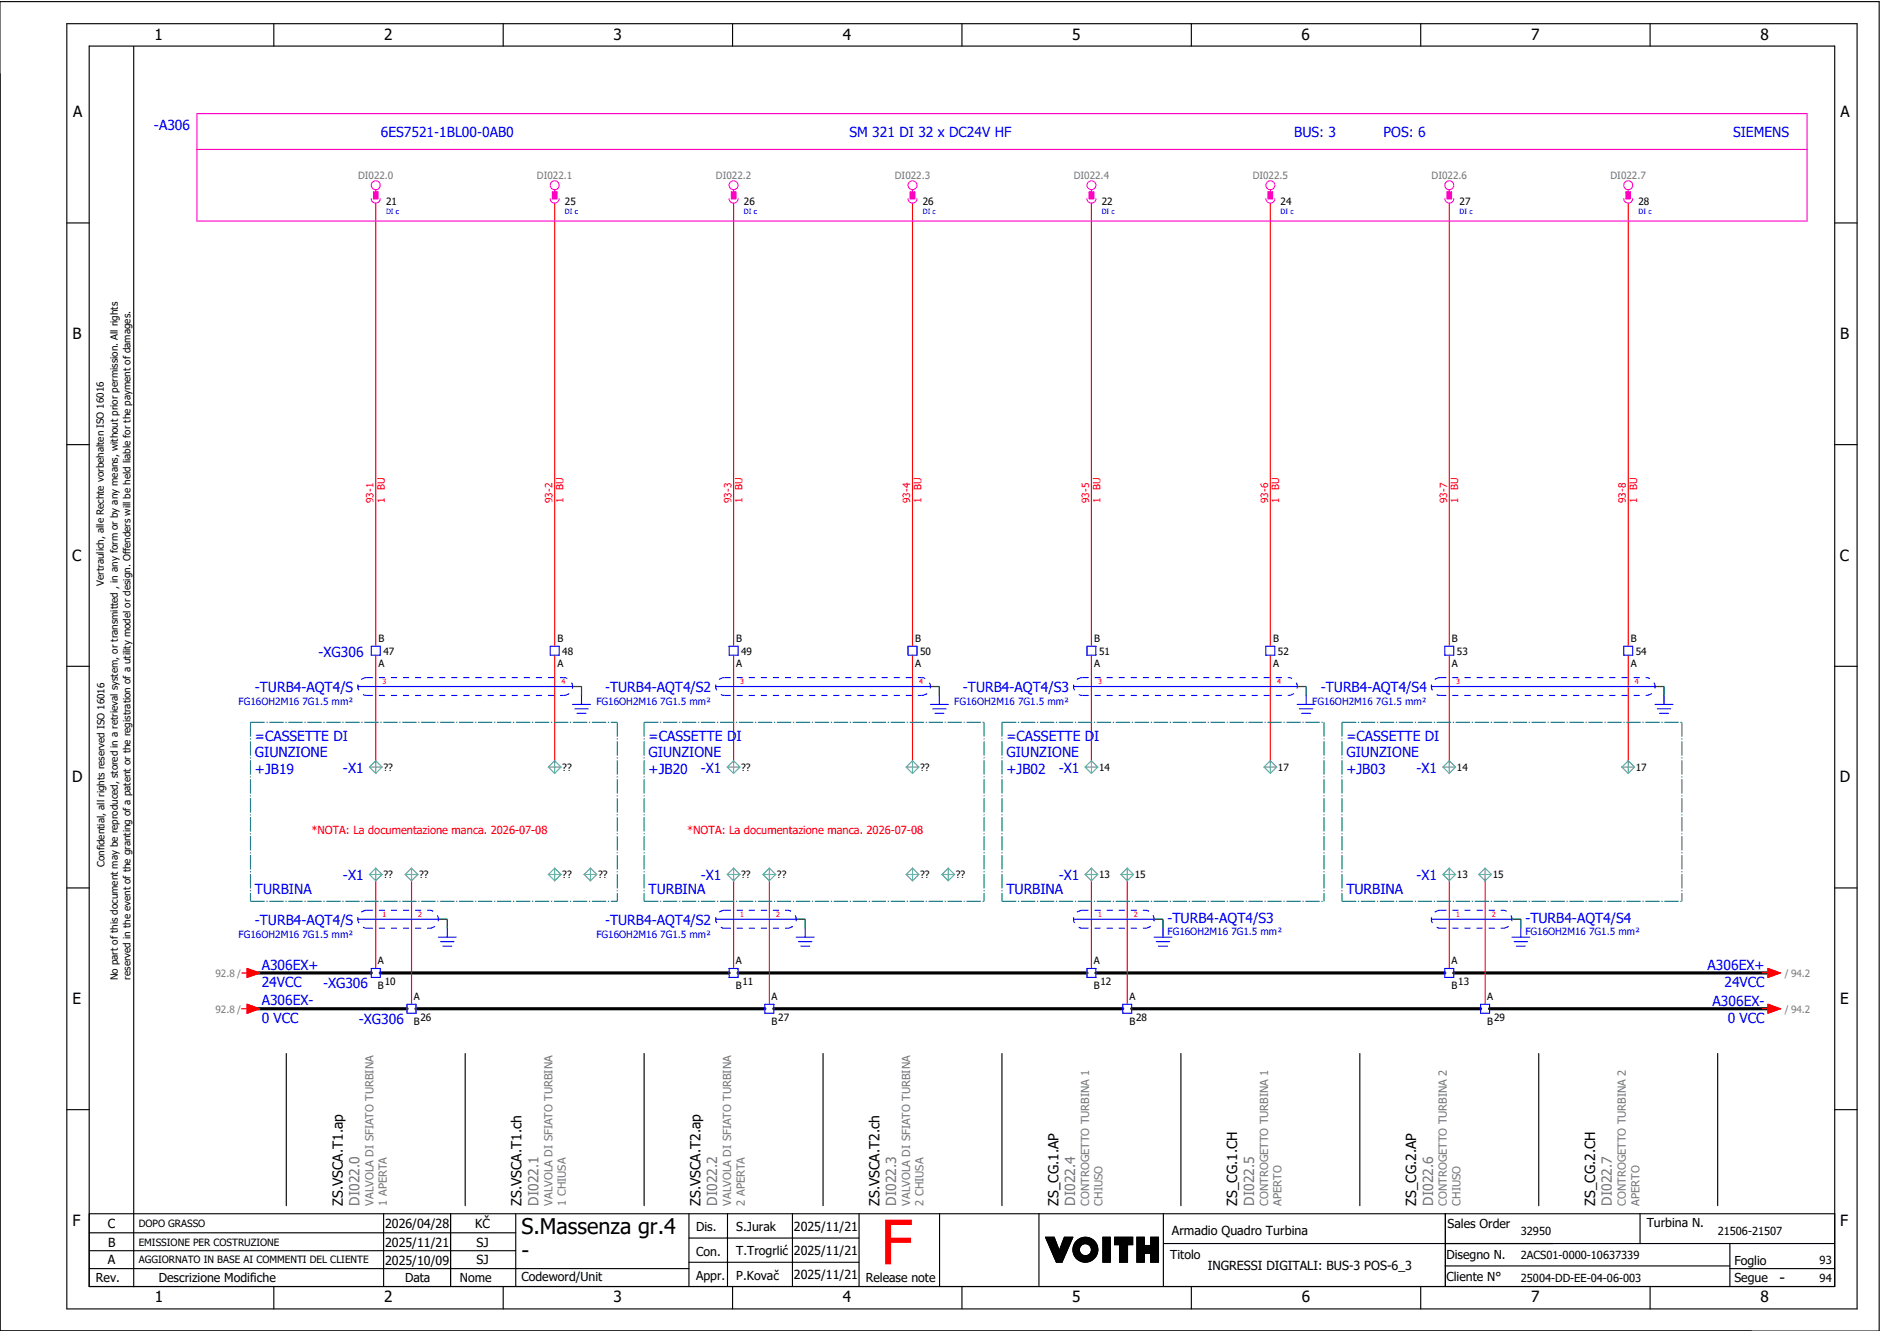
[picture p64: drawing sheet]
<svg xmlns="http://www.w3.org/2000/svg" width="421mm" height="297mm" viewBox="0 0 421 297" stroke-linecap="round" stroke-linejoin="round" font-family="sans-serif">
<defs><g id="words">
<text font-size="13.8" fill="#f00" x="196.9" y="282.5">F</text>
<g font-size="4.8">
<text x="116.6" y="275.8">S.Massenza gr.4</text>
<text x="116.6" y="281.1">-</text>
</g>
<g font-size="3.4">
<text x="34.5" y="9">1</text>
<text x="85.9" y="9">2</text>
<text x="137.1" y="9">3</text>
<text x="188.4" y="9">4</text>
<text x="239.7" y="9">5</text>
<text x="291" y="9">6</text>
<text x="342.3" y="9">7</text>
<text x="393.5" y="9">8</text>
<text x="16.3" y="26.2">A</text>
<text x="411.5" y="26.2">A</text>
<text x="16.2" y="75.8">B</text>
<text x="411.4" y="75.8">B</text>
<text x="16.1" y="125.3">C</text>
<text x="411.3" y="125.3">C</text>
<text x="16.1" y="174.8">D</text>
<text x="411.3" y="174.8">D</text>
<text x="16.2" y="224.4">E</text>
<text x="411.4" y="224.4">E</text>
<text x="16.2" y="273.9">F</text>
<text x="411.4" y="273.9">F</text>
<text x="397.8" y="286.6">-</text>
<text x="34.6" y="291">1</text>
<text x="85.9" y="291">2</text>
<text x="137.2" y="291">3</text>
<text x="188.4" y="291">4</text>
<text x="239.7" y="291">5</text>
<text x="291" y="291">6</text>
<text x="342.3" y="291">7</text>
<text x="393.6" y="291">8</text>
</g>
<g font-size="3.1" fill="#00f">
<text x="34.4" y="29">-A306</text>
<text x="85.1" y="30.6">6ES7521-1BL00-0AB0</text>
<text x="189.9" y="30.6">SM 321 DI 32 x DC24V HF</text>
<text x="289.3" y="30.6">BUS: 3</text>
<text x="309.3" y="30.6">POS: 6</text>
<text x="387.4" y="30.6">SIEMENS</text>
<text x="71.2" y="146.7">-XG306</text>
<text x="57" y="154.6">-TURB4-AQT4/S</text>
<text x="135.3" y="154.6">-TURB4-AQT4/S2</text>
<text x="215.3" y="154.6">-TURB4-AQT4/S3</text>
<text x="295.3" y="154.6">-TURB4-AQT4/S4</text>
<text x="57" y="165.5">=CASSETTE DI</text>
<text x="145" y="165.5">=CASSETTE DI</text>
<text x="225" y="165.5">=CASSETTE DI</text>
<text x="301" y="165.5">=CASSETTE DI</text>
<text x="57" y="169.3">GIUNZIONE</text>
<text x="57" y="173">+JB19</text>
<text x="76.7" y="172.7">-X1</text>
<text x="145" y="169.3">GIUNZIONE</text>
<text x="145" y="173">+JB20</text>
<text x="156.7" y="172.7">-X1</text>
<text x="225" y="169.3">GIUNZIONE</text>
<text x="225" y="173">+JB02</text>
<text x="236.7" y="172.7">-X1</text>
<text x="301" y="169.3">GIUNZIONE</text>
<text x="301" y="173">+JB03</text>
<text x="316.7" y="172.7">-X1</text>
<text x="76.7" y="196.7">-X1</text>
<text x="156.7" y="196.7">-X1</text>
<text x="236.7" y="196.7">-X1</text>
<text x="316.7" y="196.7">-X1</text>
<text x="57" y="199.8">TURBINA</text>
<text x="145" y="199.8">TURBINA</text>
<text x="225" y="199.8">TURBINA</text>
<text x="301" y="199.8">TURBINA</text>
<text x="57" y="206.6">-TURB4-AQT4/S</text>
<text x="135.3" y="206.6">-TURB4-AQT4/S2</text>
<text x="261" y="206.1">-TURB4-AQT4/S3</text>
<text x="341" y="206.1">-TURB4-AQT4/S4</text>
<text x="58.5" y="216.6">A306EX+</text>
<text x="58.5" y="220.5">24VCC</text>
<text x="72.2" y="220.7">-XG306</text>
<text x="381.7" y="216.8">A306EX+</text>
<text x="385.5" y="220.5">24VCC</text>
<text x="58.5" y="224.6">A306EX-</text>
<text x="382.9" y="224.8">A306EX-</text>
<text x="58.5" y="228.5">0 VCC</text>
<text x="80.2" y="228.7">-XG306</text>
<text x="386.2" y="228.5">0 VCC</text>
</g>
<g font-size="3.1">
<text x="76.6" y="269.4" transform="rotate(-90 76.6 269.4)">ZS.VSCA.T1.ap</text>
<text x="116.6" y="269.4" transform="rotate(-90 116.6 269.4)">ZS.VSCA.T1.ch</text>
<text x="156.6" y="269.4" transform="rotate(-90 156.6 269.4)">ZS.VSCA.T2.ap</text>
<text x="196.6" y="269.4" transform="rotate(-90 196.6 269.4)">ZS.VSCA.T2.ch</text>
<text x="236.6" y="269.4" transform="rotate(-90 236.6 269.4)">ZS_CG.1.AP</text>
<text x="276.6" y="269.4" transform="rotate(-90 276.6 269.4)">ZS_CG.1.CH</text>
<text x="316.6" y="269.4" transform="rotate(-90 316.6 269.4)">ZS_CG.2.AP</text>
<text x="356.6" y="269.4" transform="rotate(-90 356.6 269.4)">ZS_CG.2.CH</text>
</g>
<g font-size="3.1" fill="#767676">
<text x="80.4" y="269.4" transform="rotate(-90 80.4 269.4)">DI022.0</text>
<text x="120.4" y="269.4" transform="rotate(-90 120.4 269.4)">DI022.1</text>
<text x="160.4" y="269.4" transform="rotate(-90 160.4 269.4)">DI022.2</text>
<text x="200.4" y="269.4" transform="rotate(-90 200.4 269.4)">DI022.3</text>
<text x="240.4" y="269.4" transform="rotate(-90 240.4 269.4)">DI022.4</text>
<text x="280.4" y="269.4" transform="rotate(-90 280.4 269.4)">DI022.5</text>
<text x="320.4" y="269.4" transform="rotate(-90 320.4 269.4)">DI022.6</text>
<text x="360.4" y="269.4" transform="rotate(-90 360.4 269.4)">DI022.7</text>
</g>
<g font-size="2.8">
<text x="24.1" y="274.4">C</text>
<text x="86.1" y="274.4">2026/04/28</text>
<text x="106.2" y="274.4">KČ</text>
<text x="155.6" y="275.1">Dis.</text>
<text x="164.6" y="275.1">S.Jurak</text>
<text x="177.5" y="275">2025/11/21</text>
<text x="262" y="275.8">Armadio Quadro Turbina</text>
<text x="323.6" y="274.3">Sales Order</text>
<text x="368.1" y="274.2">Turbina N.</text>
<text x="24.2" y="278.6">B</text>
<text x="86.1" y="278.6">2025/11/21</text>
<text x="106.5" y="278.6">SJ</text>
<text x="155.6" y="280.5">Con.</text>
<text x="164.6" y="280.5">T.Trogrlić</text>
<text x="177.5" y="280.4">2025/11/21</text>
<text x="261.6" y="281.3">Titolo</text>
<text x="323.4" y="281.2">Disegno N.</text>
<text x="21.4" y="286.5">Rev.</text>
<text x="24.1" y="282.5">A</text>
<text x="35.5" y="286.4">Descrizione Modifiche</text>
<text x="86.1" y="282.6">2025/10/09</text>
<text x="90.5" y="286.5">Data</text>
<text x="102.8" y="286.5">Nome</text>
<text x="106.5" y="282.5">SJ</text>
<text x="116.6" y="286.3">Codeword/Unit</text>
<text x="155.6" y="286">Appr.</text>
<text x="164.6" y="285.9">P.Kovač</text>
<text x="177.5" y="285.8">2025/11/21</text>
<text x="193.5" y="286.5">Release note</text>
<text x="270" y="283.8">INGRESSI DIGITALI: BUS-3 POS-6_3</text>
<text x="323.4" y="286.2">Cliente N°</text>
<text x="387.7" y="286.5">Segue</text>
<text x="387.7" y="282.6">Foglio</text>
</g>
<g font-size="2.5" fill="#f00">
<text x="69.6" y="186.4">*NOTA: La documentazione manca. 2026-07-08</text>
<text x="153.6" y="186.4">*NOTA: La documentazione manca. 2026-07-08</text>
</g>
<g font-size="2.5" fill="#767676">
<text x="83.5" y="269.4" transform="rotate(-90 83.5 269.4)">VALVOLA DI SFIATO TURBINA</text>
<text x="86.5" y="269.4" transform="rotate(-90 86.5 269.4)">1 APERTA</text>
<text x="123.5" y="269.4" transform="rotate(-90 123.5 269.4)">VALVOLA DI SFIATO TURBINA</text>
<text x="126.5" y="269.4" transform="rotate(-90 126.5 269.4)">1 CHIUSA</text>
<text x="163.5" y="269.4" transform="rotate(-90 163.5 269.4)">VALVOLA DI SFIATO TURBINA</text>
<text x="166.5" y="269.4" transform="rotate(-90 166.5 269.4)">2 APERTA</text>
<text x="203.5" y="269.4" transform="rotate(-90 203.5 269.4)">VALVOLA DI SFIATO TURBINA</text>
<text x="206.5" y="269.4" transform="rotate(-90 206.5 269.4)">2 CHIUSA</text>
<text x="243.5" y="269.4" transform="rotate(-90 243.5 269.4)">CONTROGETTO TURBINA 1</text>
<text x="246.5" y="269.4" transform="rotate(-90 246.5 269.4)">CHIUSO</text>
<text x="283.5" y="269.4" transform="rotate(-90 283.5 269.4)">CONTROGETTO TURBINA 1</text>
<text x="286.5" y="269.4" transform="rotate(-90 286.5 269.4)">APERTO</text>
<text x="323.5" y="269.4" transform="rotate(-90 323.5 269.4)">CONTROGETTO TURBINA 2</text>
<text x="326.5" y="269.4" transform="rotate(-90 326.5 269.4)">CHIUSO</text>
<text x="363.5" y="269.4" transform="rotate(-90 363.5 269.4)">CONTROGETTO TURBINA 2</text>
<text x="366.5" y="269.4" transform="rotate(-90 366.5 269.4)">APERTO</text>
</g>
<g font-size="2.5">
<text x="340" y="275.9">32950</text>
<text x="384" y="275.9">21506-21507</text>
<text x="340" y="281.4">2ACS01-0000-10637339</text>
<text x="340" y="286.4">25004-DD-EE-04-06-003</text>
<text x="406.8" y="282.4">93</text>
<text x="406.8" y="286.4">94</text>
</g>
<g font-size="2.2" fill="#767676">
<text x="80" y="39.9">DI022.0</text>
<text x="120" y="39.9">DI022.1</text>
<text x="160" y="39.9">DI022.2</text>
<text x="200" y="39.9">DI022.3</text>
<text x="240" y="39.9">DI022.4</text>
<text x="280" y="39.9">DI022.5</text>
<text x="320" y="39.9">DI022.6</text>
<text x="360" y="39.9">DI022.7</text>
</g>
<g font-size="2.2">
<text x="86.3" y="45.8">21</text>
<text x="126.3" y="45.8">25</text>
<text x="166.3" y="45.8">26</text>
<text x="206.3" y="45.8">26</text>
<text x="246.3" y="45.8">22</text>
<text x="286.3" y="45.8">24</text>
<text x="326.3" y="45.8">27</text>
<text x="366.3" y="45.8">28</text>
<text x="23.2" y="130.9" transform="rotate(-90 23.2 130.9)">Vertraulich, alle Rechte vorbehalten ISO 16016</text>
<text x="84.6" y="143.4">B</text>
<text x="124.6" y="143.4">B</text>
<text x="164.6" y="143.4">B</text>
<text x="204.6" y="143.4">B</text>
<text x="244.6" y="143.4">B</text>
<text x="284.6" y="143.4">B</text>
<text x="324.6" y="143.4">B</text>
<text x="364.6" y="143.4">B</text>
<text x="84.6" y="149.1">A</text>
<text x="85.7" y="146.3">47</text>
<text x="124.6" y="149.1">A</text>
<text x="125.7" y="146.3">48</text>
<text x="164.6" y="149.1">A</text>
<text x="165.7" y="146.3">49</text>
<text x="204.6" y="149.1">A</text>
<text x="205.7" y="146.3">50</text>
<text x="244.6" y="149.1">A</text>
<text x="245.7" y="146.3">51</text>
<text x="284.6" y="149.1">A</text>
<text x="285.7" y="146.3">52</text>
<text x="324.6" y="149.1">A</text>
<text x="325.7" y="146.3">53</text>
<text x="364.6" y="149.1">A</text>
<text x="365.7" y="146.3">54</text>
<text x="85.7" y="172.3">??</text>
<text x="125.7" y="172.3">??</text>
<text x="165.7" y="172.3">??</text>
<text x="205.7" y="172.3">??</text>
<text x="245.7" y="172.3">14</text>
<text x="285.7" y="172.3">17</text>
<text x="325.7" y="172.3">14</text>
<text x="365.7" y="172.3">17</text>
<text x="23.4" y="193.7" transform="rotate(-90 23.4 193.7)">Confidential, all rights reserved ISO 16016</text>
<text x="85.7" y="196.3">??</text>
<text x="93.7" y="196.3">??</text>
<text x="125.7" y="196.3">??</text>
<text x="133.7" y="196.3">??</text>
<text x="165.7" y="196.3">??</text>
<text x="173.7" y="196.3">??</text>
<text x="205.7" y="196.3">??</text>
<text x="213.7" y="196.3">??</text>
<text x="245.7" y="196.3">13</text>
<text x="253.7" y="196.3">15</text>
<text x="325.7" y="196.3">13</text>
<text x="333.7" y="196.3">15</text>
<text x="84.5" y="215.4">A</text>
<text x="164.5" y="215.4">A</text>
<text x="244.5" y="215.4">A</text>
<text x="324.5" y="215.4">A</text>
<text x="26.4" y="219" transform="rotate(-90 26.4 219)">No part of this document may be reproduced, stored in a retrieval system, or transmitted , in any form or by any means, without prior permission. All rights</text>
<text x="29.2" y="218.9" transform="rotate(-90 29.2 218.9)">reserved in the event of the granting of a patent or the registration of a utility model or design. Offenders will be held liable for the payment of damages.</text>
<text x="84.5" y="220.9">B</text>
<text x="86" y="220">10</text>
<text x="164.5" y="220.9">B</text>
<text x="166" y="220">11</text>
<text x="244.5" y="220.9">B</text>
<text x="246" y="220">12</text>
<text x="324.5" y="220.9">B</text>
<text x="326" y="220">13</text>
<text x="92.5" y="223.4">A</text>
<text x="172.5" y="223.4">A</text>
<text x="252.5" y="223.4">A</text>
<text x="332.5" y="223.4">A</text>
<text x="92.5" y="228.9">B</text>
<text x="94" y="228">26</text>
<text x="172.5" y="228.9">B</text>
<text x="174" y="228">27</text>
<text x="252.5" y="228.9">B</text>
<text x="254" y="228">28</text>
<text x="332.5" y="228.9">B</text>
<text x="334" y="228">29</text>
<text x="31" y="274.2">DOPO GRASSO</text>
<text x="31" y="278.3">EMISSIONE PER COSTRUZIONE</text>
<text x="31" y="282.3">AGGIORNATO IN BASE AI COMMENTI DEL CLIENTE</text>
</g>
<g font-size="2.2" fill="#f00">
<text x="83.5" y="112.4" transform="rotate(-90 83.5 112.4)">93-1</text>
<text x="86" y="112.4" transform="rotate(-90 86 112.4)">1</text>
<text x="86" y="109.4" transform="rotate(-90 86 109.4)">BU</text>
<text x="123.5" y="112.4" transform="rotate(-90 123.5 112.4)">93-2</text>
<text x="126" y="112.4" transform="rotate(-90 126 112.4)">1</text>
<text x="126" y="109.4" transform="rotate(-90 126 109.4)">BU</text>
<text x="163.5" y="112.4" transform="rotate(-90 163.5 112.4)">93-3</text>
<text x="166" y="112.4" transform="rotate(-90 166 112.4)">1</text>
<text x="166" y="109.4" transform="rotate(-90 166 109.4)">BU</text>
<text x="203.5" y="112.4" transform="rotate(-90 203.5 112.4)">93-4</text>
<text x="206" y="112.4" transform="rotate(-90 206 112.4)">1</text>
<text x="206" y="109.4" transform="rotate(-90 206 109.4)">BU</text>
<text x="243.5" y="112.4" transform="rotate(-90 243.5 112.4)">93-5</text>
<text x="246" y="112.4" transform="rotate(-90 246 112.4)">1</text>
<text x="246" y="109.4" transform="rotate(-90 246 109.4)">BU</text>
<text x="283.5" y="112.4" transform="rotate(-90 283.5 112.4)">93-6</text>
<text x="286" y="112.4" transform="rotate(-90 286 112.4)">1</text>
<text x="286" y="109.4" transform="rotate(-90 286 109.4)">BU</text>
<text x="323.5" y="112.4" transform="rotate(-90 323.5 112.4)">93-7</text>
<text x="326" y="112.4" transform="rotate(-90 326 112.4)">1</text>
<text x="326" y="109.4" transform="rotate(-90 326 109.4)">BU</text>
<text x="363.5" y="112.4" transform="rotate(-90 363.5 112.4)">93-8</text>
<text x="366" y="112.4" transform="rotate(-90 366 112.4)">1</text>
<text x="366" y="109.4" transform="rotate(-90 366 109.4)">BU</text>
</g>
<g font-size="2.2" fill="#00f">
<text x="53.3" y="157.5">FG16OH2M16 7G1.5 mm²</text>
<text x="133.3" y="157.5">FG16OH2M16 7G1.5 mm²</text>
<text x="213.3" y="157.5">FG16OH2M16 7G1.5 mm²</text>
<text x="293.3" y="157.5">FG16OH2M16 7G1.5 mm²</text>
<text x="53.3" y="209.5">FG16OH2M16 7G1.5 mm²</text>
<text x="133.3" y="209.5">FG16OH2M16 7G1.5 mm²</text>
<text x="261" y="209">FG16OH2M16 7G1.5 mm²</text>
<text x="341" y="209">FG16OH2M16 7G1.5 mm²</text>
</g>
<g font-size="2.2" fill="#7ca552">
<text x="48.2" y="218.3">92.8 /</text>
<text x="399" y="218.3">/ 94.2</text>
<text x="48.2" y="226.3">92.8 /</text>
<text x="399" y="226.3">/ 94.2</text>
</g>
<g font-size="1.6" fill="#00f">
<text x="86.3" y="47.9">DI c</text>
<text x="126.3" y="47.9">DI c</text>
<text x="166.3" y="47.9">DI c</text>
<text x="206.3" y="47.9">DI c</text>
<text x="246.3" y="47.9">DI c</text>
<text x="286.3" y="47.9">DI c</text>
<text x="326.3" y="47.9">DI c</text>
<text x="366.3" y="47.9">DI c</text>
</g>
<g font-size="1.6" fill="#f00">
<text x="85.5" y="152.9">3</text>
<text x="125.5" y="152.9">4</text>
<text x="165.5" y="152.9">3</text>
<text x="205.5" y="152.9">4</text>
<text x="245.5" y="152.9">3</text>
<text x="285.5" y="152.9">4</text>
<text x="325.5" y="152.9">3</text>
<text x="365.5" y="152.9">4</text>
<text x="85.5" y="204.9">1</text>
<text x="93.5" y="204.9">2</text>
<text x="165.5" y="204.9">1</text>
<text x="173.5" y="204.9">2</text>
<text x="245.5" y="204.9">1</text>
<text x="253.5" y="204.9">2</text>
<text x="325.5" y="204.9">1</text>
<text x="333.5" y="204.9">2</text>
</g>
</g></defs>
<g fill="none" stroke="#000" stroke-width=".25">
<path d="M0 .4h420.1v297h-420.1zM14.9 5.3h400.3v287.2h-400.3zM19.9 10.3h390.3v277.2h-390.3zM29.9 10.4v277.1M61.2 5.3v5M112.5 5.3v5M163.8 5.3v5M215.1 5.3v5M266.3 5.3v5M317.6 5.3v5M368.9 5.3v5M14.9 49.8h5"/>
<path d="M410.2 49.8h5M14.9 99.3h5M410.2 99.3h5M14.9 148.9h5M410.2 148.9h5M14.9 198.4h5M410.2 198.4h5M64 235.4v34M104 235.4v34M144 235.4v34M184 235.4v34M224 235.4v34"/>
<path d="M264 235.4v34M304 235.4v34M344 235.4v34M384 235.4v34M14.9 247.9h5M410.2 247.9h5M19.9 271.2h390.3M19.9 279.5h95.4M19.9 275.4h95.4M85.8 271.2v16.3M100.7 271.2v16.3M115.3 271.2v16.3"/>
<path d="M154 271.2v16.3M154 276.6h38M162.6 271.2v16.3M177.2 271.2v16.3M192 271.2v16.3M210.1 271.2v16.3M232.3 271.1v16.3M233.7 276.4h2l1.1 3 1.1-3h1.9l-2.4 5.6h-1.2zM233.8 276.4l-.1 .1M233.9 276.4l-.1 .2M234.1 276.4l-.3 .3M234.2 276.4l-.3 .4"/>
<path d="M234.4 276.4l-.5 .5M234.5 276.4l-.5 .6M234.7 276.4l-.7 .7M234.8 276.4l-.7 .8M235 276.4l-.9 .9M235.1 276.4l-.9 1M235.3 276.4l-1.1 1.1M235.4 276.4l-1.2 1.2M235.6 276.4l-1.3 1.3M235.7 276.5l-1.4 1.3M235.7 276.6l-1.3 1.3M235.8 276.7l-1.4 1.3"/>
<path d="M235.8 276.8l-1.3 1.3M235.9 276.9l-1.4 1.4M235.9 277l-1.3 1.4M235.9 277.1l-1.3 1.4M236 277.3l-1.3 1.3M236 277.4l-1.3 1.3M236.1 277.5l-1.3 1.3M236.1 277.6l-1.3 1.3M236.1 277.7l-1.3 1.3M236.2 277.8l-1.3 1.3M236.2 277.9l-1.3 1.3M236.3 278l-1.3 1.3"/>
<path d="M236.3 278.1l-1.3 1.3M236.3 278.2l-1.2 1.3M236.4 278.3l-1.3 1.3M236.4 278.4l-1.2 1.3M236.5 278.6l-1.3 1.2M236.5 278.7l-1.2 1.2M236.6 278.8l-1.3 1.2M236.6 278.9l-1.3 1.2M236.6 279l-1.2 1.2M236.7 279.1l-1.3 1.2M236.7 279.2l-1.2 1.3M236.8 279.3l-1.3 1.3"/>
<path d="M238 276.4l-.1 .1M238.1 276.4l-.3 .4M238.3 276.4l-.6 .6M238.4 279.8l-2.2 2.2M238.4 276.4l-.8 .8M238.5 279.5l-2.4 2.4M238.6 276.4l-1.1 1.1M238.6 279.3l-2.5 2.5M238.7 279l-2.7 2.7M238.7 276.4l-1.2 1.3M238.8 278.7l-2.8 2.9M238.9 276.4l-1.5 1.6"/>
<path d="M239 278.5l-3.1 3M239 276.4l-1.7 1.8M239.1 278.2l-3.2 3.2M239.2 276.4l-2 2.1M239.2 277.9l-3.4 3.4M239.3 277.7l-3.5 3.5M239.3 276.4l-2.2 2.3M239.4 277.4l-3.6 3.7M239.5 276.4l-2.5 2.5M239.5 277.1l-3.8 3.9M239.6 276.4l-2.7 2.8M239.7 276.9l-4 4"/>
<path d="M239.8 276.6l-4.2 4.2M239.8 276.4l-4.2 4.3M241.1 276.9l-.8 .8M241.3 279.3l-1.2 1.1M241.3 279.1l-1.2 1.2M241.3 279.4l-1.1 1.1M241.3 278.9l-1.3 1.3M241.3 279.5l-1.1 1.1M241.4 279.7l-1.1 1M241.4 278.7l-1.4 1.4M241.4 279.8l-1 1M241.4 276.7l-1.3 1.3"/>
<path d="M241.5 279.9l-1.1 1M241.5 280l-1 1M241.7 276.6l-1.7 1.7M241.9 276.5l-1.9 2M242.1 276.5l-2.2 2.2M242.3 276.5l-2.4 2.4M242.5 276.4l-2.6 2.6M242.6 276.4l-2.7 2.8M242.8 276.4l-2.9 3M242.9 276.5l-3 3M243 276.5l-3.1 3.1M243.2 276.5l-3.3 3.3"/>
<path d="M243.3 276.5l-3.4 3.4M243.4 276.6l-3.4 3.4M243.5 276.6l-1.4 1.4M243.6 276.6l-1.3 1.3M243.7 276.7l-1.2 1.2M243.9 276.7l-1.2 1.2M244 276.8l-1.2 1.1M244 276.8l-1.1 1.1M244.1 276.9l-1 1.1M244.2 276.9l-1 1.1M244.3 277l-1 1M244.4 277.1l-1 1"/>
<path d="M244.5 277.1l-1 1.1M244.6 277.2l-1.1 1M244.6 277.3l-1 1M244.7 277.4l-1 1M244.8 277.4l-1 1.1M244.8 277.5l-1 1.1M244.9 277.6l-1 1.1M245 277.7l-1.1 1.1M245 277.8l-1.1 1.1M245.1 277.9l-1.1 1.1M245.1 278l-1.1 1.1M245.2 278.1l-1.2 1.2"/>
<path d="M245.2 278.2l-1.2 1.3M245.3 278.3l-1.4 1.4M245.3 278.4l-1.5 1.5M245.3 278.5l-3.4 3.4M245.4 279.9l-2.1 2M245.4 278.7l-3.3 3.3M245.4 279.7l-2.3 2.3M245.4 278.8l-3.2 3.2M245.4 278.9l-3.1 3.1M245.4 279.5l-2.5 2.5M245.4 279.1l-2.9 2.9M245.4 279.4l-2.6 2.6"/>
<path d="M245.4 279.2l-2.8 2.8M246.6 276.4h1.6v5.6h-1.6zM246.6 276.4v.1M246.8 276.4l-.2 .3M246.9 276.4l-.3 .4M247.1 276.4l-.5 .6M247.2 276.4l-.6 .7M247.4 276.4l-.8 .9M247.5 276.4l-.9 1M247.7 276.4l-1.1 1.2M247.8 276.4l-1.2 1.3M248 276.4l-1.4 1.5"/>
<path d="M248.1 276.4l-1.5 1.6M248.2 280l-1.6 1.6M248.2 279.8l-1.6 1.7M248.2 279.7l-1.6 1.6M248.2 279.5l-1.6 1.7M248.2 279.4l-1.6 1.6M248.2 277.4l-1.6 1.7M248.2 277.3l-1.6 1.6M248.2 277.1l-1.6 1.7M248.2 277l-1.6 1.6M248.2 276.8l-1.6 1.7M248.2 276.7l-1.6 1.6"/>
<path d="M248.2 276.5l-1.6 1.7M248.2 278l-1.6 1.7M248.2 277.9l-1.6 1.6M248.2 277.7l-1.6 1.7M248.2 277.6l-1.6 1.6M248.2 279.1l-1.6 1.6M248.2 278.9l-1.6 1.7M248.2 278.8l-1.6 1.6M248.2 278.6l-1.6 1.7M248.2 278.5l-1.6 1.6M248.2 278.3l-1.6 1.7M248.2 278.2l-1.6 1.6"/>
<path d="M248.2 279.2l-1.6 1.7M249.2 276.4v.1M249.4 276.4l-.2 .2M249.5 276.4l-.3 .4M249.7 276.4l-.5 .5M249.8 276.4l-.6 .7M250 276.4l-.8 .8M250.1 276.4l-.9 1M250.3 278.1h-1.1v-1.7h4v1.7h-1.1v3.9h-1.8M250.3 278.1v3.9M250.3 276.4l-1.1 1.2M250.4 276.4l-1.2 1.3"/>
<path d="M250.6 276.4l-1.4 1.5M250.7 276.4l-1.5 1.6M250.9 276.4l-1.7 1.7M251 276.4l-1.6 1.7M251.2 276.4l-1.7 1.7M251.3 276.4l-1.6 1.7M251.5 276.4l-1.7 1.7M251.6 276.4l-1.6 1.7M251.8 276.4l-1.7 1.7M251.9 276.4l-1.6 1.7M252.1 279.9l-1.8 1.8M252.1 279.8l-1.8 1.8"/>
<path d="M252.1 278.6l-1.8 1.8M252.1 278.4l-1.8 1.8M252.1 278.3l-1.8 1.8M252.1 279.2l-1.8 1.8M252.1 279l-1.8 1.8M252.1 278.9l-1.8 1.8M252.1 278.7l-1.8 1.8M252.1 279.3l-1.8 1.8M252.1 279.6l-1.8 1.8M252.1 279.5l-1.8 1.8M252.1 276.4l-1.8 1.9M252.2 276.4l-1.9 2"/>
<path d="M252.4 276.4l-2.1 2.2M252.5 276.4l-2.2 2.3M252.7 276.4l-2.4 2.5M252.8 276.4l-2.5 2.6M253 276.4l-2.7 2.8M253.1 276.4l-2.8 2.9M253.2 277.4l-.7 .7M253.2 276.7l-2.9 2.9M253.2 276.5l-2.9 3M253.2 277.3l-.8 .8M253.2 277.1l-1 1M253.2 277l-2.9 2.9"/>
<path d="M253.2 276.8l-2.9 3M253.2 278l-.1 .1M253.2 277.9l-.2 .2M253.2 277.7l-.4 .4M253.2 277.6l-.5 .5M254.2 276.4v.1M254.3 276.4l-.1 .2M254.5 276.4l-.3 .4M254.6 276.4l-.4 .5M254.8 276.4l-.6 .7M254.9 276.4l-.7 .8M255.1 276.4l-.9 1"/>
<path d="M255.2 276.4l-1 1.1M255.4 276.4l-1.2 1.3M255.5 276.4l-1.3 1.4M255.7 276.4l-1.5 1.6M255.8 277.5l-1.6 1.7M255.8 277.4l-1.6 1.6M255.8 277.2l-1.6 1.7M255.8 277.1l-1.6 1.6M255.8 276.9l-1.6 1.7M255.8 276.8l-1.6 1.6M255.8 276.6l-1.6 1.7M255.8 276.5l-1.6 1.6"/>
<path d="M255.8 276.4v1.9M255.8 276.4h-1.6v5.6h1.6v-2h1.4M255.8 278.3h1.4v-1.9h1.8v5.6h-1.8v-2M255.8 278l-1.6 1.6M255.8 277.8l-1.6 1.7M255.8 277.7l-1.6 1.6M255.8 278.3l-1.6 1.6M255.8 278.1l-1.6 1.7M255.9 278.3l-1.7 1.8M256.1 278.3l-1.9 1.9M256.2 278.3l-2 2.1M256.4 278.3l-2.2 2.2"/>
<path d="M256.5 278.3l-2.3 2.4M256.7 278.3l-2.5 2.5M256.8 278.3l-2.6 2.7M257 278.3l-2.8 2.8M257.1 278.3l-2.9 3M257.3 276.4l-.1 .2M257.5 276.4l-.3 .3M257.6 276.4l-.4 .5M257.8 276.4l-.6 .6M257.9 276.4l-.7 .8M258.1 276.4l-.9 .9M258.2 276.4l-1 1.1"/>
<path d="M258.4 276.4l-1.2 1.2M258.5 276.4l-1.3 1.4M258.7 276.4l-1.5 1.5M258.8 276.4l-1.6 1.7M259 276.5l-1.8 1.7M259 277.5l-2.5 2.5M259 277.4l-2.7 2.6M259 277.1l-3 2.9M259 276.9l-3.1 3.1M259 277.2l-2.8 2.8M259 276.8l-4.8 4.8M259 276.6l-4.8 4.8"/>
<path d="M259 279l-1.8 1.8M259 278.9l-1.8 1.7M259 278.7l-1.8 1.8M259 278.6l-1.8 1.7M259 278.4l-1.8 1.8M259 278.3l-1.8 1.7M259 278.1l-1.9 1.9M259 278l-2.1 2M259 277.8l-2.2 2.2M259 277.7l-2.4 2.3M259 279.3l-1.8 1.8M259 279.2l-1.8 1.7"/>
<path d="M259 279.9l-1.8 1.8M259 279.8l-1.8 1.7M259 279.6l-1.8 1.8M259 279.5l-1.8 1.7M260.1 271.2v16.3M260.1 277.9h150.1M323.1 271.2v16.3M366.6 271.2v6.7M386.7 277.9v9.6M19.9 283.5h134.1M61.2 287.5v5M112.5 287.5v5"/>
<path d="M154 282h38M163.8 287.5v5M215.1 287.5v5M237.5 281.9l-.1 .1M237.6 281.7l-.4 .3M237.7 281.4l-.6 .6M237.8 281.1l-.9 .9M237.9 280.9l-1.1 1.1M238 280.6l-1.4 1.4M238.2 280.3l-1.7 1.7M238.3 280.1l-2 1.9M241.6 280l-1 1.1"/>
<path d="M241.6 280.1l-1 1M241.7 280.2l-1 1M241.8 280.3l-1 1M241.9 280.3l-1 1.1M242 280.4l-1.1 1M242.1 280.4l-1.1 1.1M242.2 280.5l-1.1 1.1M242.3 280.5l-1.1 1.1M242.4 280.6l-1.1 1.1M242.6 280.6l-1.2 1.1M242.7 280.6l-1.2 1.2M242.9 280.6l-1.3 1.2"/>
<path d="M243.1 280.5l-1.4 1.4M243.3 280.4l-1.5 1.5M245.1 280.6l-1.1 1M245.2 280.3l-1.5 1.5M245.3 280.1l-1.8 1.8M248.2 281.3l-.7 .7M248.2 281.2l-.8 .8M248.2 281l-1 1M248.2 281.5l-.5 .5M248.2 281.9l-.1 .1M248.2 281.8l-.2 .2M248.2 281.6l-.4 .4"/>
<path d="M248.2 280.9l-1.1 1.1M248.2 280.7l-1.3 1.3M248.2 280.6l-1.4 1.4M248.2 280.4l-1.6 1.6M248.2 280.3l-1.6 1.6M248.2 280.1l-1.6 1.7M252.1 281.3l-.8 .7M252.1 281.1l-.9 .9M252.1 281l-1.1 1M252.1 280.8l-1.2 1.2M252.1 280.7l-1.4 1.3M252.1 280.5l-1.5 1.5"/>
<path d="M252.1 280.4l-1.7 1.6M252.1 280.2l-1.8 1.8M252.1 281.4l-.6 .6M252.1 281.9l-.2 .1M252.1 281.7l-.3 .3M252.1 281.6l-.5 .4M252.1 280.1l-1.8 1.8M255.8 280.7l-1.3 1.3M255.8 280.5l-1.5 1.5M255.8 280.2l-1.6 1.7M255.8 280.1l-1.6 1.6M255.8 280.4l-1.6 1.6"/>
<path d="M255.8 281.9l-.1 .1M255.8 281.7l-.3 .3M255.8 281.6l-.4 .4M255.8 281.4l-.6 .6M255.8 281.3l-.7 .7M255.8 281.1l-.9 .9M255.8 281l-1 1M255.8 280.8l-1.2 1.2M259 281.9l-.2 .1M259 281.7l-.3 .3M259 281.6l-.5 .4M259 281.4l-.6 .6"/>
<path d="M259 281.3l-.8 .7M259 281.1l-.9 .9M259 281l-1.1 1M259 280.8l-1.2 1.2M259 280.7l-1.4 1.3M259 280.5l-1.5 1.5M259 280.4l-1.7 1.6M259 280.2l-1.8 1.8M259 280.1l-1.8 1.7M266.3 287.5v5M317.6 287.5v5M323.1 282.9h63.6"/>
<path d="M368.9 287.5v5M386.7 283.5h23.5"/>
<circle cx="242.6" cy="279.2" r="1.35"/>
<circle cx="242.6" cy="279.2" r="2.79"/>
</g>
<g fill="none" stroke="#f00" stroke-width=".25">
<path d="M84 45.4v99M124 45.4v99M164 45.4v99M204 45.4v99M244 45.4v99M284 45.4v99M324 45.4v99M364 45.4v99M84 146.4v24M124 146.4v24M164 146.4v24M204 146.4v24"/>
<path d="M244 146.4v24M284 146.4v24M324 146.4v24M364 146.4v24M84 196.4v20M92 196.4v28M164 196.4v20M172 196.4v28M244 196.4v20M252 196.4v28M324 196.4v20M332 196.4v28"/>
<path d="M54 217.4h1.2M55.2 216.4l2.8 1-2.8 1zM394 217.4h1.2M395.2 216.4l2.8 1-2.8 1zM54 225.4h1.2M55.2 224.4l2.8 1-2.8 1zM394 225.4h1.2M395.2 224.4l2.8 1-2.8 1z"/>
</g>
<g fill="none" stroke="#00be00" stroke-width=".25" stroke-dasharray="3.2 .4 .3 .4" stroke-linecap="butt">
<path d="M128 153.4h2M130 153.4v2M208 153.4h2M210 153.4v2M290 153.4h2M292 153.4v2M370 153.4h2M372 153.4v2M98 205.4h2M100 205.4v2M178 205.4h2M180 205.4v2"/>
<path d="M258 205.4h2M260 205.4v2M338 205.4h2M340 205.4v2"/>
</g>
<path d="M56 217.4h27M85 217.4h78M165 217.4h78M245 217.4h78M325 217.4h71M56 225.4h35M93 225.4h78M173 225.4h78M253 225.4h78M333 225.4h63" fill="none" stroke="#000" stroke-width=".7"/>
<g fill="none" stroke="#f0f" stroke-width=".25">
<path d="M44 25.4h360v24h-360zM44 33.4h360M83 44.4a1 1 0 0 0 1 1 1 1 0 0 0 1-1M83.5 42.9h1v1.5h-1zM84 42.4v.5M123 44.4a1 1 0 0 0 1 1 1 1 0 0 0 1-1M123.5 42.9h1v1.5h-1zM124 42.4v.5M163 44.4a1 1 0 0 0 1 1 1 1 0 0 0 1-1M163.5 42.9h1v1.5h-1zM164 42.4v.5M203 44.4a1 1 0 0 0 1 1 1 1 0 0 0 1-1"/>
<path d="M203.5 42.9h1v1.5h-1zM204 42.4v.5M243 44.4a1 1 0 0 0 1 1 1 1 0 0 0 1-1M243.5 42.9h1v1.5h-1zM244 42.4v.5M283 44.4a1 1 0 0 0 1 1 1 1 0 0 0 1-1M283.5 42.9h1v1.5h-1zM284 42.4v.5M323 44.4a1 1 0 0 0 1 1 1 1 0 0 0 1-1M323.5 42.9h1v1.5h-1zM324 42.4v.5M363 44.4a1 1 0 0 0 1 1 1 1 0 0 0 1-1"/>
<path d="M363.5 42.9h1v1.5h-1zM364 42.4v.5"/>
<circle cx="84" cy="41.4" r="1"/>
<circle cx="124" cy="41.4" r="1"/>
<circle cx="164" cy="41.4" r="1"/>
<circle cx="204" cy="41.4" r="1"/>
<circle cx="244" cy="41.4" r="1"/>
<circle cx="284" cy="41.4" r="1"/>
<circle cx="324" cy="41.4" r="1"/>
<circle cx="364" cy="41.4" r="1"/>
</g>
<g fill="#f0f" stroke="#f0f" stroke-width=".22">
<path d="M83.5 42.9h1v1.5h-1z"/>
<path d="M243.5 42.9h1v1.5h-1z"/>
<path d="M283.5 42.9h1v1.5h-1z"/>
<path d="M123.5 42.9h1v1.5h-1z"/>
<path d="M163.5 42.9h1v1.5h-1z"/>
<path d="M323.5 42.9h1v1.5h-1z"/>
<path d="M363.5 42.9h1v1.5h-1z"/>
<path d="M203.5 42.9h1v1.5h-1z"/>
</g>
<g fill="none" stroke="#00f" stroke-width=".25">
<path d="M80 153.4h48M83 144.4h2v2h-2zM123 144.4h2v2h-2zM128 157.4h4M128.5 158.4h3M129 159.4h2M130 155.4v2M160 153.4h48M163 144.4h2v2h-2zM203 144.4h2v2h-2zM208 157.4h4M208.5 158.4h3"/>
<path d="M209 159.4h2M210 155.4v2M240 153.4h50M243 144.4h2v2h-2zM283 144.4h2v2h-2zM290 157.4h4M290.5 158.4h3M291 159.4h2M292 155.4v2M320 153.4h50M323 144.4h2v2h-2zM363 144.4h2v2h-2z"/>
<path d="M370 157.4h4M370.5 158.4h3M371 159.4h2M372 155.4v2M80 205.4h18M83 216.4h2v2h-2zM98 209.4h4M98.5 210.4h3M99 211.4h2M100 207.4v2M160 205.4h18M163 216.4h2v2h-2z"/>
<path d="M178 209.4h4M178.5 210.4h3M179 211.4h2M180 207.4v2M240 205.4h18M243 216.4h2v2h-2zM258 209.4h4M258.5 210.4h3M259 211.4h2M260 207.4v2M320 205.4h18M323 216.4h2v2h-2z"/>
<path d="M338 209.4h4M338.5 210.4h3M339 211.4h2M340 207.4v2M91 224.4h2v2h-2zM171 224.4h2v2h-2zM251 224.4h2v2h-2zM331 224.4h2v2h-2z"/>
</g>
<g fill="none" stroke="#52a5a5" stroke-width=".25">
<path d="M82.6 171.4h2.8M82.6 171.4l1.4 1.4M84 170l-1.4 1.4M84 170l1.4 1.4M84 170v2.8M85.4 171.4l-1.4 1.4M122.6 171.4h2.8M122.6 171.4l1.4 1.4M124 170l-1.4 1.4M124 170l1.4 1.4M124 170v2.8M125.4 171.4l-1.4 1.4"/>
<path d="M162.6 171.4h2.8M162.6 171.4l1.4 1.4M164 170l-1.4 1.4M164 170l1.4 1.4M164 170v2.8M165.4 171.4l-1.4 1.4M202.6 171.4h2.8M202.6 171.4l1.4 1.4M204 170l-1.4 1.4M204 170l1.4 1.4M204 170v2.8M205.4 171.4l-1.4 1.4"/>
<path d="M242.6 171.4h2.8M242.6 171.4l1.4 1.4M244 170l-1.4 1.4M244 170l1.4 1.4M244 170v2.8M245.4 171.4l-1.4 1.4M282.6 171.4h2.8M282.6 171.4l1.4 1.4M284 170l-1.4 1.4M284 170l1.4 1.4M284 170v2.8M285.4 171.4l-1.4 1.4"/>
<path d="M322.6 171.4h2.8M322.6 171.4l1.4 1.4M324 170v2.8M324 170l-1.4 1.4M324 170l1.4 1.4M325.4 171.4l-1.4 1.4M362.6 171.4h2.8M362.6 171.4l1.4 1.4M364 170l-1.4 1.4M364 170l1.4 1.4M364 170v2.8M365.4 171.4l-1.4 1.4"/>
<path d="M82.6 195.4h2.8M82.6 195.4l1.4 1.4M84 194v2.8M84 194l-1.4 1.4M84 194l1.4 1.4M85.4 195.4l-1.4 1.4M90.6 195.4h2.8M90.6 195.4l1.4 1.4M92 194l-1.4 1.4M92 194l1.4 1.4M92 194v2.8M93.4 195.4l-1.4 1.4"/>
<path d="M122.6 195.4h2.8M122.6 195.4l1.4 1.4M124 194v2.8M124 194l-1.4 1.4M124 194l1.4 1.4M125.4 195.4l-1.4 1.4M130.6 195.4h2.8M130.6 195.4l1.4 1.4M132 194l-1.4 1.4M132 194l1.4 1.4M132 194v2.8M133.4 195.4l-1.4 1.4"/>
<path d="M162.6 195.4h2.8M162.6 195.4l1.4 1.4M164 194v2.8M164 194l-1.4 1.4M164 194l1.4 1.4M165.4 195.4l-1.4 1.4M170.6 195.4h2.8M170.6 195.4l1.4 1.4M172 194l-1.4 1.4M172 194l1.4 1.4M172 194v2.8l1.4-1.4M202.6 195.4h2.8"/>
<path d="M202.6 195.4l1.4 1.4M204 194v2.8M204 194l-1.4 1.4M204 194l1.4 1.4M205.4 195.4l-1.4 1.4M210.6 195.4h2.8M210.6 195.4l1.4 1.4M212 194l-1.4 1.4M212 194l1.4 1.4-1.4 1.4M212 194v2.8M242.6 195.4h2.8M242.6 195.4l1.4 1.4"/>
<path d="M244 194v2.8M244 194l-1.4 1.4M244 194l1.4 1.4M245.4 195.4l-1.4 1.4M250.6 195.4h2.8M250.6 195.4l1.4 1.4M252 194l-1.4 1.4M252 194l1.4 1.4M252 194v2.8M253.4 195.4l-1.4 1.4M322.6 195.4h2.8M322.6 195.4l1.4 1.4"/>
<path d="M324 194l-1.4 1.4M324 194l1.4 1.4M324 194v2.8M325.4 195.4l-1.4 1.4M330.6 195.4h2.8M330.6 195.4l1.4 1.4M332 194l-1.4 1.4M332 194l1.4 1.4M332 194v2.8M333.4 195.4l-1.4 1.4"/>
</g>
<g fill="none" stroke="#007f7f" stroke-width=".25" stroke-dasharray="3.2 .4 .3 .4" stroke-linecap="butt">
<path d="M56 161.4h82M56 161.4v40M138 161.4v40M144 161.4h76M144 161.4v40M220 161.4v40M224 161.4h72M224 161.4v40M296 161.4v40M300 161.4h76M300 161.4v40M376 161.4v40"/>
<path d="M56 201.4h82M144 201.4h76M224 201.4h72M300 201.4h76"/>
</g>
<g fill="none" stroke="#00f" stroke-width=".25" stroke-dasharray="1.4 1.4" stroke-linecap="butt">
<path d="M82 155.4h44M82 151.4h44M82 151.4a2 2 0 0 0-2 2 2 2 0 0 0 2 2M126 155.4a2 2 0 0 0 2-2 2 2 0 0 0-2-2M162 155.4h44M162 151.4h44M162 151.4a2 2 0 0 0-2 2 2 2 0 0 0 2 2M206 155.4a2 2 0 0 0 2-2 2 2 0 0 0-2-2M242 155.4h46M242 151.4h46M242 151.4a2 2 0 0 0-2 2 2 2 0 0 0 2 2M288 155.4a2 2 0 0 0 2-2 2 2 0 0 0-2-2"/>
<path d="M322 155.4h46M322 151.4h46M322 151.4a2 2 0 0 0-2 2 2 2 0 0 0 2 2M368 155.4a2 2 0 0 0 2-2 2 2 0 0 0-2-2M82 207.4h14M82 203.4h14M82 203.4a2 2 0 0 0-2 2 2 2 0 0 0 2 2M96 207.4a2 2 0 0 0 2-2 2 2 0 0 0-2-2M162 207.4h14M162 203.4h14M162 203.4a2 2 0 0 0-2 2 2 2 0 0 0 2 2M176 207.4a2 2 0 0 0 2-2 2 2 0 0 0-2-2"/>
<path d="M242 207.4h14M242 203.4h14M242 203.4a2 2 0 0 0-2 2 2 2 0 0 0 2 2M256 207.4a2 2 0 0 0 2-2 2 2 0 0 0-2-2M322 207.4h14M322 203.4h14M322 203.4a2 2 0 0 0-2 2 2 2 0 0 0 2 2M336 207.4a2 2 0 0 0 2-2 2 2 0 0 0-2-2"/>
</g>
<g fill="#f00" stroke="#f00" stroke-width=".22">
<path d="M55.2 216.4l2.8 1-2.8 1z"/>
<path d="M55.2 224.4l2.8 1-2.8 1z"/>
<path d="M395.2 216.4l2.8 1-2.8 1z"/>
<path d="M395.2 224.4l2.8 1-2.8 1z"/>
</g>
<use href="#words"/>
</svg>
